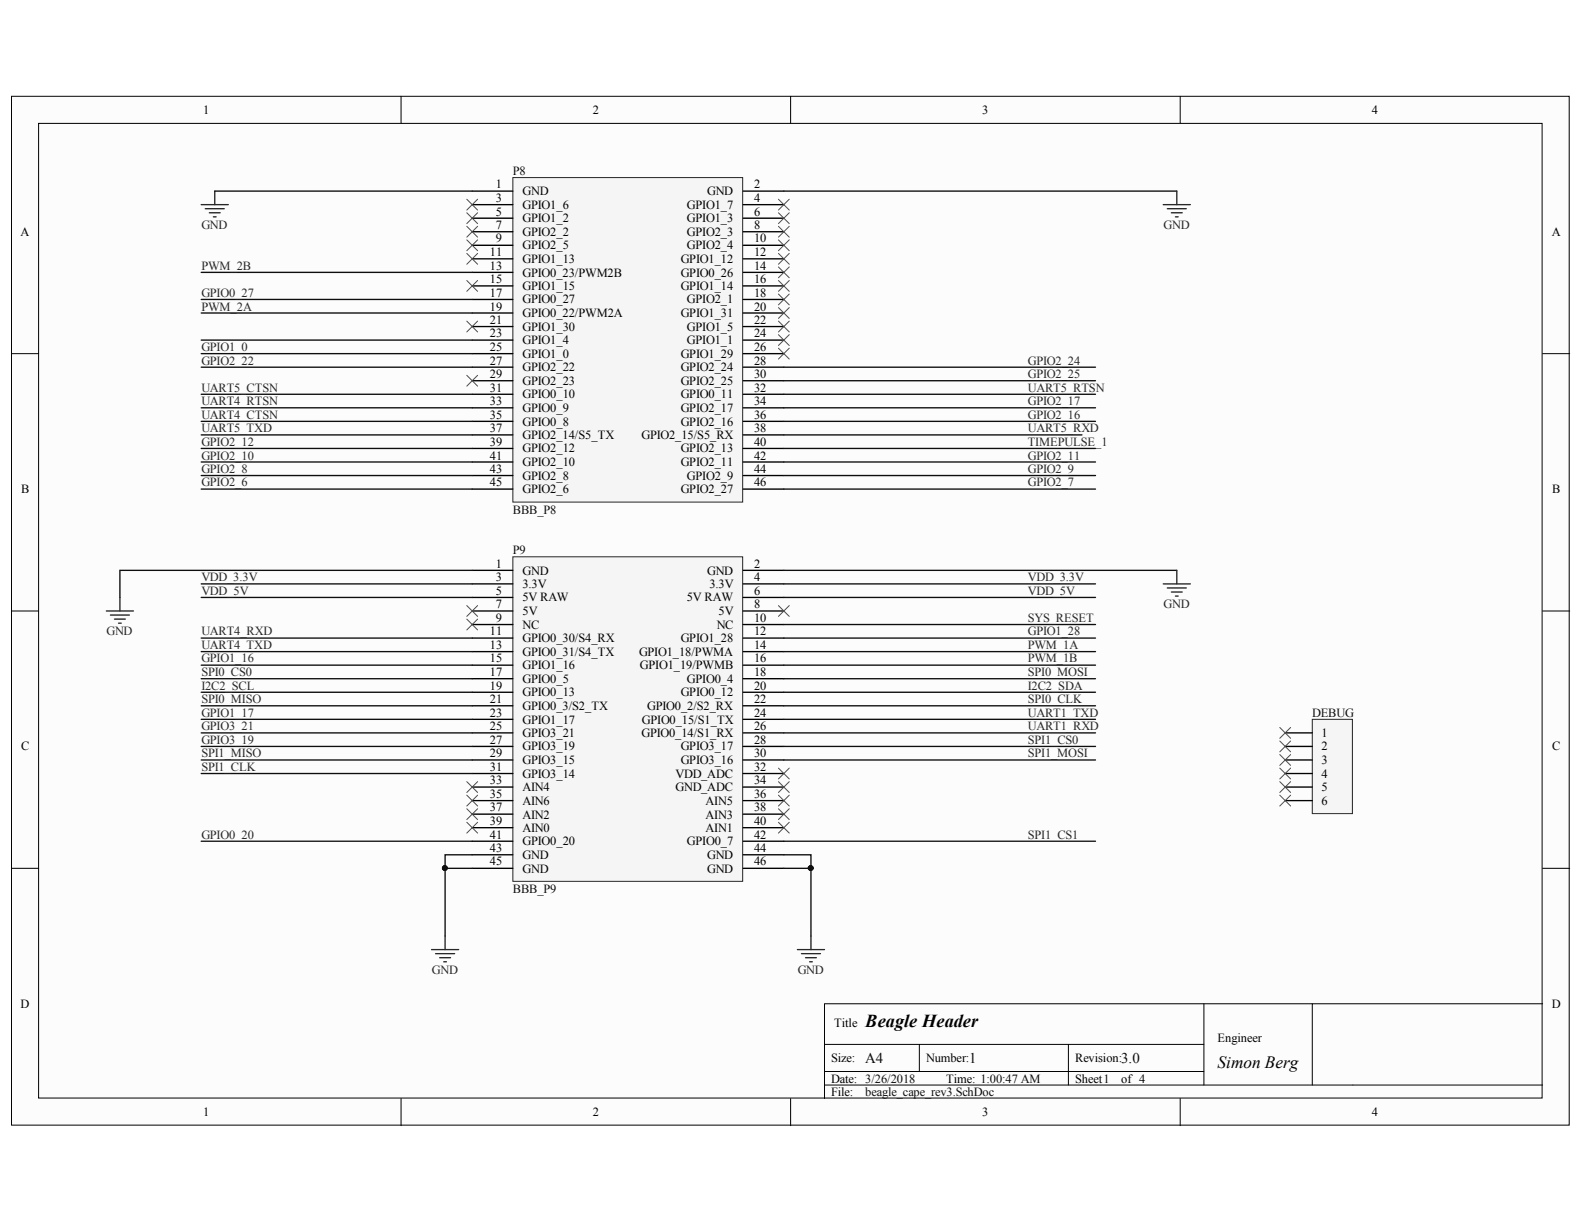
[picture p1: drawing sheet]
<svg xmlns="http://www.w3.org/2000/svg" width="279mm" height="216mm" viewBox="0 0 279 216" stroke-linecap="round" stroke-linejoin="round" font-family="sans-serif">
<defs><g id="words">
<text font-size="3.2" x="152.6" y="181.1">Beagle Header</text>
<text font-size="3" x="214.8" y="188.3">Simon Berg</text>
<g font-size="2.6" fill="#0e0e0e">
<text x="152.6" y="187.5">A4</text>
<text x="171" y="187.5">1</text>
<text x="197.8" y="187.5">3.0</text>
</g>
<g font-size="2.2">
<text x="35.9" y="20.1">1</text>
<text x="104.6" y="20.1">2</text>
<text x="173.3" y="20.1">3</text>
<text x="242" y="20.1">4</text>
<text x="87.4" y="33.2">1</text>
<text x="87.4" y="35.7">3</text>
<text x="92.2" y="34.4">GND</text>
<text x="124.7" y="34.4">GND</text>
<text x="133" y="33.2">2</text>
<text x="133" y="35.7">4</text>
<text x="3.6" y="41.6">A</text>
<text x="87.4" y="38">5</text>
<text x="87.4" y="40.4">7</text>
<text x="92.2" y="36.9">GPIO1_6</text>
<text x="92.2" y="39.2">GPIO1_2</text>
<text x="92.2" y="41.6">GPIO2_2</text>
<text x="121.2" y="36.9">GPIO1_7</text>
<text x="121.2" y="39.2">GPIO1_3</text>
<text x="121.2" y="41.6">GPIO2_3</text>
<text x="133" y="38">6</text>
<text x="133" y="40.4">8</text>
<text x="273.7" y="41.6">A</text>
<text x="86.4" y="45.2">11</text>
<text x="86.4" y="47.6">13</text>
<text x="87.4" y="42.8">9</text>
<text x="92.2" y="44">GPIO2_5</text>
<text x="92.2" y="46.4">GPIO1_13</text>
<text x="120.1" y="46.4">GPIO1_12</text>
<text x="121.2" y="44">GPIO2_4</text>
<text x="133" y="42.8">10</text>
<text x="133" y="45.2">12</text>
<text x="133" y="47.6">14</text>
<text x="86.4" y="50">15</text>
<text x="86.4" y="52.3">17</text>
<text x="92.2" y="48.8">GPIO0_23/PWM2B</text>
<text x="92.2" y="51.1">GPIO1_15</text>
<text x="92.2" y="53.5">GPIO0_27</text>
<text x="120.1" y="48.8">GPIO0_26</text>
<text x="120.1" y="51.1">GPIO1_14</text>
<text x="121.2" y="53.5">GPIO2_1</text>
<text x="133" y="50">16</text>
<text x="133" y="52.3">18</text>
<text x="86.4" y="54.8">19</text>
<text x="86.4" y="57.1">21</text>
<text x="86.4" y="59.5">23</text>
<text x="92.2" y="56">GPIO0_22/PWM2A</text>
<text x="92.2" y="58.3">GPIO1_30</text>
<text x="120.1" y="56">GPIO1_31</text>
<text x="121.2" y="58.3">GPIO1_5</text>
<text x="133" y="54.8">20</text>
<text x="133" y="57.1">22</text>
<text x="133" y="59.5">24</text>
<text x="86.4" y="61.9">25</text>
<text x="86.4" y="64.3">27</text>
<text x="92.2" y="60.7">GPIO1_4</text>
<text x="92.2" y="63.1">GPIO1_0</text>
<text x="92.2" y="65.5">GPIO2_22</text>
<text x="120.1" y="63.1">GPIO1_29</text>
<text x="120.1" y="65.5">GPIO2_24</text>
<text x="121.2" y="60.7">GPIO1_1</text>
<text x="133" y="61.9">26</text>
<text x="133" y="64.3">28</text>
<text x="86.4" y="66.7">29</text>
<text x="86.4" y="69.1">31</text>
<text x="86.4" y="71.4">33</text>
<text x="92.2" y="67.9">GPIO2_23</text>
<text x="92.2" y="70.2">GPIO0_10</text>
<text x="120.1" y="67.9">GPIO2_25</text>
<text x="120.1" y="70.2">GPIO0_11</text>
<text x="133" y="66.7">30</text>
<text x="133" y="69.1">32</text>
<text x="133" y="71.4">34</text>
<text x="86.4" y="73.9">35</text>
<text x="86.4" y="76.2">37</text>
<text x="92.2" y="72.7">GPIO0_9</text>
<text x="92.2" y="75.1">GPIO0_8</text>
<text x="92.2" y="77.4">GPIO2_14/S5_TX</text>
<text x="113.1" y="77.4">GPIO2_15/S5_RX</text>
<text x="120.1" y="72.7">GPIO2_17</text>
<text x="120.1" y="75.1">GPIO2_16</text>
<text x="133" y="73.9">36</text>
<text x="133" y="76.2">38</text>
<text x="86.4" y="78.6">39</text>
<text x="86.4" y="81.1">41</text>
<text x="86.4" y="83.4">43</text>
<text x="92.2" y="79.8">GPIO2_12</text>
<text x="92.2" y="82.2">GPIO2_10</text>
<text x="120.1" y="79.8">GPIO2_13</text>
<text x="120.1" y="82.2">GPIO2_11</text>
<text x="133" y="78.6">40</text>
<text x="133" y="81.1">42</text>
<text x="133" y="83.4">44</text>
<text x="3.7" y="87">B</text>
<text x="86.4" y="85.8">45</text>
<text x="92.2" y="84.6">GPIO2_8</text>
<text x="92.2" y="87">GPIO2_6</text>
<text x="120.1" y="87">GPIO2_27</text>
<text x="121.2" y="84.6">GPIO2_9</text>
<text x="133" y="85.8">46</text>
<text x="273.8" y="87">B</text>
<text x="87.4" y="100.2">1</text>
<text x="92.2" y="101.4">GND</text>
<text x="124.7" y="101.4">GND</text>
<text x="133" y="100.2">2</text>
<text x="87.4" y="102.5">3</text>
<text x="87.4" y="104.9">5</text>
<text x="87.4" y="107.3">7</text>
<text x="92.2" y="103.7">3.3V</text>
<text x="92.2" y="106.1">5V RAW</text>
<text x="121.2" y="106.1">5V RAW</text>
<text x="125.1" y="103.7">3.3V</text>
<text x="133" y="102.5">4</text>
<text x="133" y="104.9">6</text>
<text x="133" y="107.3">8</text>
<text x="86.4" y="112.1">11</text>
<text x="87.4" y="109.7">9</text>
<text x="92.2" y="108.5">5V</text>
<text x="92.2" y="110.9">NC</text>
<text x="92.2" y="113.3">GPIO0_30/S4_RX</text>
<text x="120.1" y="113.3">GPIO1_28</text>
<text x="126.4" y="110.9">NC</text>
<text x="126.8" y="108.5">5V</text>
<text x="133" y="109.7">10</text>
<text x="133" y="112.1">12</text>
<text x="86.4" y="114.5">13</text>
<text x="86.4" y="116.8">15</text>
<text x="86.4" y="119.3">17</text>
<text x="92.2" y="115.6">GPIO0_31/S4_TX</text>
<text x="92.2" y="118.1">GPIO1_16</text>
<text x="112.7" y="115.6">GPIO1_18/PWMA</text>
<text x="112.9" y="118.1">GPIO1_19/PWMB</text>
<text x="133" y="114.5">14</text>
<text x="133" y="116.8">16</text>
<text x="133" y="119.3">18</text>
<text x="86.4" y="121.6">19</text>
<text x="86.4" y="124">21</text>
<text x="92.2" y="120.5">GPIO0_5</text>
<text x="92.2" y="122.8">GPIO0_13</text>
<text x="92.2" y="125.2">GPIO0_3/S2_TX</text>
<text x="114.2" y="125.2">GPIO0_2/S2_RX</text>
<text x="120.1" y="122.8">GPIO0_12</text>
<text x="121.2" y="120.5">GPIO0_4</text>
<text x="133" y="121.6">20</text>
<text x="133" y="124">22</text>
<text x="86.4" y="126.5">23</text>
<text x="86.4" y="128.8">25</text>
<text x="86.4" y="131.2">27</text>
<text x="92.2" y="127.6">GPIO1_17</text>
<text x="92.2" y="130">GPIO3_21</text>
<text x="113.1" y="130">GPIO0_14/S1_RX</text>
<text x="113.2" y="127.6">GPIO0_15/S1_TX</text>
<text x="133" y="126.5">24</text>
<text x="133" y="128.8">26</text>
<text x="133" y="131.2">28</text>
<text x="233.1" y="130">1</text>
<text x="3.7" y="132.4">C</text>
<text x="86.4" y="133.6">29</text>
<text x="86.4" y="136">31</text>
<text x="92.2" y="132.4">GPIO3_19</text>
<text x="92.2" y="134.7">GPIO3_15</text>
<text x="92.2" y="137.2">GPIO3_14</text>
<text x="119.1" y="137.2">VDD_ADC</text>
<text x="120.1" y="132.4">GPIO3_17</text>
<text x="120.1" y="134.7">GPIO3_16</text>
<text x="133" y="133.6">30</text>
<text x="133" y="136">32</text>
<text x="233.1" y="132.4">2</text>
<text x="233.1" y="134.7">3</text>
<text x="233.1" y="137.2">4</text>
<text x="273.8" y="132.4">C</text>
<text x="86.4" y="138.4">33</text>
<text x="86.4" y="140.7">35</text>
<text x="86.4" y="143.1">37</text>
<text x="92.2" y="139.6">AIN4</text>
<text x="92.2" y="141.9">AIN6</text>
<text x="119.1" y="139.6">GND_ADC</text>
<text x="124.5" y="141.9">AIN5</text>
<text x="133" y="138.4">34</text>
<text x="133" y="140.7">36</text>
<text x="133" y="143.1">38</text>
<text x="233.1" y="139.6">5</text>
<text x="233.1" y="141.9">6</text>
<text x="86.4" y="145.6">39</text>
<text x="86.4" y="147.9">41</text>
<text x="92.2" y="144.4">AIN2</text>
<text x="92.2" y="146.7">AIN0</text>
<text x="92.2" y="149.1">GPIO0_20</text>
<text x="121.2" y="149.1">GPIO0_7</text>
<text x="124.5" y="144.4">AIN3</text>
<text x="124.5" y="146.7">AIN1</text>
<text x="133" y="145.6">40</text>
<text x="133" y="147.9">42</text>
<text x="86.4" y="150.3">43</text>
<text x="86.4" y="152.7">45</text>
<text x="92.2" y="151.5">GND</text>
<text x="92.2" y="153.9">GND</text>
<text x="124.7" y="151.5">GND</text>
<text x="124.7" y="153.9">GND</text>
<text x="133" y="150.3">44</text>
<text x="133" y="152.7">46</text>
<text x="3.6" y="177.8">D</text>
<text x="273.7" y="177.8">D</text>
<text x="147.1" y="181.1">Title</text>
<text x="214.8" y="183.8">Engineer</text>
<text x="146.6" y="187.3">Size:</text>
<text x="146.6" y="190.9">Date: 3/26/2018</text>
<text x="163.4" y="187.3">Number:</text>
<text x="166.9" y="190.9">Time: 1:00:47 AM</text>
<text x="189.7" y="187.3">Revision:</text>
<text x="189.7" y="190.9">Sheet1</text>
<text x="197.8" y="190.9">of 4</text>
<text x="35.9" y="196.9">1</text>
<text x="104.6" y="196.9">2</text>
<text x="146.6" y="193.3">File:</text>
<text x="173.3" y="196.9">3</text>
<text x="242" y="196.9">4</text>
</g>
<g font-size="2.2" fill="#0e0e0e">
<text x="90.5" y="30.9">P8</text>
<text x="90.5" y="90.6">BBB_P8</text>
<text x="90.5" y="97.7">P9</text>
<text x="231.4" y="126.5">DEBUG</text>
<text x="90.5" y="157.5">BBB_P9</text>
<text x="152.6" y="193.3">beagle_cape_rev3.SchDoc</text>
</g>
<g font-size="2.2" fill="#262626">
<text x="35.5" y="40.4">GND</text>
<text x="205.2" y="40.4">GND</text>
<text x="35.5" y="47.6">PWM_2B</text>
<text x="35.5" y="52.3">GPIO0_27</text>
<text x="35.5" y="54.8">PWM_2A</text>
<text x="35.5" y="61.9">GPIO1_0</text>
<text x="35.5" y="64.3">GPIO2_22</text>
<text x="181.3" y="64.3">GPIO2_24</text>
<text x="35.5" y="69.1">UART5_CTSN</text>
<text x="35.5" y="71.4">UART4_RTSN</text>
<text x="181.3" y="66.7">GPIO2_25</text>
<text x="181.3" y="69.1">UART5_RTSN</text>
<text x="181.3" y="71.4">GPIO2_17</text>
<text x="35.5" y="73.9">UART4_CTSN</text>
<text x="35.5" y="76.2">UART5_TXD</text>
<text x="181.3" y="76.2">UART5_RXD</text>
<text x="181.3" y="73.9">GPIO2_16</text>
<text x="35.5" y="78.6">GPIO2_12</text>
<text x="35.5" y="81.1">GPIO2_10</text>
<text x="35.5" y="83.4">GPIO2_8</text>
<text x="181.3" y="78.6">TIMEPULSE_1</text>
<text x="181.3" y="81.1">GPIO2_11</text>
<text x="181.3" y="83.4">GPIO2_9</text>
<text x="35.5" y="85.8">GPIO2_6</text>
<text x="181.3" y="85.8">GPIO2_7</text>
<text x="35.5" y="102.5">VDD_3.3V</text>
<text x="35.5" y="104.9">VDD_5V</text>
<text x="181.3" y="102.5">VDD_3.3V</text>
<text x="181.3" y="104.9">VDD_5V</text>
<text x="205.2" y="107.3">GND</text>
<text x="18.8" y="112.1">GND</text>
<text x="35.5" y="112.1">UART4_RXD</text>
<text x="181.3" y="109.7">SYS_RESET</text>
<text x="181.3" y="112.1">GPIO1_28</text>
<text x="35.5" y="114.5">UART4_TXD</text>
<text x="35.5" y="116.8">GPIO1_16</text>
<text x="35.5" y="119.3">SPI0_CS0</text>
<text x="181.3" y="114.5">PWM_1A</text>
<text x="181.3" y="116.8">PWM_1B</text>
<text x="181.3" y="119.3">SPI0_MOSI</text>
<text x="35.5" y="121.6">I2C2_SCL</text>
<text x="35.5" y="124">SPI0_MISO</text>
<text x="181.3" y="121.6">I2C2_SDA</text>
<text x="181.3" y="124">SPI0_CLK</text>
<text x="35.5" y="128.8">GPIO3_21</text>
<text x="35.5" y="131.2">GPIO3_19</text>
<text x="35.5" y="126.5">GPIO1_17</text>
<text x="181.3" y="126.5">UART1_TXD</text>
<text x="181.3" y="128.8">UART1_RXD</text>
<text x="181.3" y="131.2">SPI1_CS0</text>
<text x="35.5" y="133.6">SPI1_MISO</text>
<text x="35.5" y="136">SPI1_CLK</text>
<text x="181.3" y="133.6">SPI1_MOSI</text>
<text x="35.5" y="147.9">GPIO0_20</text>
<text x="181.3" y="147.9">SPI1_CS1</text>
<text x="76.2" y="171.8">GND</text>
<text x="140.7" y="171.8">GND</text>
</g>
</g></defs>
<g fill="#fcfcfc" stroke="#000" stroke-width=".18">
<path d="M2 17h274.8v181.5h-274.8z"/>
<path d="M6.8 21.8h265.2v171.9h-265.2z"/>
</g>
<g fill="none" stroke="#000" stroke-width=".18">
<path d="M70.7 17v4.8M139.5 17v4.8M208.2 17v4.8M2 62.4h4.8M272.1 62.4h4.8M2 107.8h4.8M272.1 107.8h4.8M2 153.2h4.8M272.1 153.2h4.8M212.4 177.1v14.3M231.5 177.1h-86.1v16.7M272.1 177.1h-40.6v14.3"/>
<path d="M70.7 193.8v4.8M139.5 193.8v4.8M145.4 184.2h67M145.4 191.4h126.7M145.4 189h67M162.2 184.2v4.8M188.5 184.2v7.2M208.2 193.8v4.8"/>
</g>
<path d="M90.5 31.3h40.5v57.3h-40.5z" fill="#f5f5f5" stroke="#262626" stroke-width=".18"/>
<g fill="none" stroke="#000" stroke-width=".24">
<path d="M83.3 33.7h7.2M83.3 36.1h7.2M83.3 38.5h7.2M131.1 33.7h7.2M131.1 36.1h7.2M131.1 38.5h7.2M83.3 40.9h7.2M83.3 43.3h7.2M83.3 45.7h7.2M83.3 48h7.2M83.3 50.4h7.2M83.3 52.8h7.2"/>
<path d="M83.3 55.2h7.2M83.3 57.6h7.2M83.3 60h7.2M131.1 40.9h7.2M131.1 43.3h7.2M131.1 45.7h7.2M131.1 48h7.2M131.1 50.4h7.2M131.1 52.8h7.2M131.1 55.2h7.2M131.1 57.6h7.2M131.1 60h7.2"/>
<path d="M83.3 62.4h7.2M83.3 64.8h7.2M83.3 67.2h7.2M83.3 69.5h7.2M83.3 71.9h7.2M83.3 74.3h7.2M83.3 76.7h7.2M83.3 79.1h7.2M131.1 62.4h7.2M131.1 64.8h7.2M131.1 67.2h7.2M131.1 69.5h7.2"/>
<path d="M131.1 71.9h7.2M131.1 74.3h7.2M131.1 76.7h7.2M131.1 79.1h7.2M83.3 81.5h7.2M83.3 83.9h7.2M83.3 86.3h7.2M131.1 81.5h7.2M131.1 83.9h7.2M131.1 86.3h7.2"/>
</g>
<path d="M90.5 98.2h40.5v57.3h-40.5z" fill="#f5f5f5" stroke="#262626" stroke-width=".18"/>
<g fill="none" stroke="#000" stroke-width=".24">
<path d="M83.3 100.6h7.2M83.3 103h7.2M83.3 105.4h7.2M83.3 107.8h7.2M83.3 110.2h7.2M83.3 112.5h7.2M83.3 114.9h7.2M83.3 117.3h7.2M83.3 119.7h7.2M131.1 100.6h7.2M131.1 103h7.2M131.1 105.4h7.2"/>
<path d="M131.1 107.8h7.2M131.1 110.2h7.2M131.1 112.5h7.2M131.1 114.9h7.2M131.1 117.3h7.2M131.1 119.7h7.2M83.3 122.1h7.2M83.3 124.5h7.2M83.3 126.9h7.2M83.3 129.3h7.2M83.3 131.7h7.2M83.3 134.1h7.2"/>
<path d="M83.3 136.4h7.2M83.3 138.8h7.2M131.1 122.1h7.2M131.1 124.5h7.2M131.1 126.9h7.2M131.1 129.3h7.2M131.1 131.7h7.2M131.1 134.1h7.2M131.1 136.4h7.2M131.1 138.8h7.2M83.3 141.2h7.2M83.3 143.6h7.2"/>
<path d="M83.3 146h7.2M83.3 148.4h7.2M83.3 150.8h7.2M83.3 153.2h7.2M131.1 141.2h7.2M131.1 143.6h7.2M131.1 146h7.2M131.1 148.4h7.2M131.1 150.8h7.2M131.1 153.2h7.2"/>
</g>
<g fill="none" stroke="#0e0e0e" stroke-width=".24">
<path d="M37.9 33.7h45.4M138.3 33.7h69.3M35.5 48h47.8M35.5 52.8h47.8M35.5 55.2h47.8M35.5 60h47.8M35.5 69.5h47.8M35.5 71.9h47.8M35.5 74.3h47.8M35.5 76.7h47.8M35.5 79.1h47.8M35.5 62.4h47.8"/>
<path d="M35.5 64.8h47.8M138.3 76.7h52.5M138.3 79.1h54.9M35.5 81.5h47.8M35.5 83.9h47.8M35.5 86.3h47.8M138.3 81.5h54.9M138.3 83.9h54.9M138.3 86.3h54.9M35.5 103h47.8M35.5 105.4h47.8M35.5 112.5h47.8"/>
<path d="M35.5 114.9h47.8M35.5 117.3h47.8M35.5 119.7h47.8M83.3 100.6h-62.2v4.8M138.3 100.6h69.3M138.3 103h54.9M138.3 105.4h54.9M138.3 110.2h54.9M138.3 112.5h54.9M138.3 114.9h54.9M138.3 117.3h54.9M138.3 119.7h54.9"/>
<path d="M35.5 122.1h47.8M35.5 124.5h47.8M35.5 129.3h47.8M35.5 131.7h47.8M35.5 134.1h47.8M35.5 126.9h47.8M35.5 136.4h47.8M138.3 122.1h54.9M138.3 124.5h54.9M138.3 129.3h54.9M138.3 131.7h54.9M138.3 134.1h54.9"/>
<path d="M138.3 126.9h54.9M35.5 148.4h47.8M83.3 150.8h-4.8v2.4h4.8M138.3 148.4h54.9"/>
</g>
<g fill="none" stroke="#262626" stroke-width=".24">
<path d="M35.5 36.1h4.8M36.2 36.8h3.4M36.9 37.5h1.9M37.6 38.2h.5M37.9 33.7v2.4M205.2 36.1h4.8M205.9 36.8h3.3M206.6 37.5h1.9M207.3 38.2h.5M207.6 33.7v2.4M18.8 107.8h4.7M19.5 108.5h3.3"/>
<path d="M20.2 109.2h1.9M20.9 109.9h.5M21.1 105.4v2.4M205.2 103h4.8M205.9 103.7h3.3M206.6 104.4h1.9M207.3 105.1h.5M207.6 100.6v2.4M76.1 167.5h4.8M76.8 168.2h3.4M77.6 168.9h1.9M78.3 169.6h.5"/>
<path d="M78.5 165.1v2.4M140.7 167.5h4.7M141.4 168.2h3.3M142.1 168.9h1.9M142.8 169.6h.5M143 165.1v2.4"/>
</g>
<circle cx="78.5" cy="153.1" r=".43" fill="#0e0e0e" stroke="#0e0e0e" stroke-width=".18"/>
<path d="M231.5 126.9h7v16.6h-7z" fill="#f5f5f5" stroke="#262626" stroke-width=".18"/>
<path d="M226.7 129.3h4.8M226.7 131.7h4.8M226.7 134.1h4.8M226.7 136.4h4.8M226.7 138.8h4.8M226.7 141.2h4.8" fill="none" stroke="#000" stroke-width=".24"/>
<path d="M138.3 74.3h54.9M138.3 71.9h54.9M138.3 69.5h54.9M138.3 67.2h54.9M138.3 64.8h54.9M78.5 153.2v11.9M138.3 150.8h4.7v2.4M138.3 153.2h4.7v11.9" fill="none" stroke="#0e0e0e" stroke-width=".24"/>
<g fill="#0e0e0e" stroke="#0e0e0e" stroke-width=".18">
<circle cx="78.5" cy="153.1" r=".43"/>
<circle cx="143" cy="153.1" r=".43"/>
</g>
<g fill="none" stroke="#4c4c4c" stroke-width=".18">
<path d="M82.3 39.9l1.9 1.9M82.3 37.5l1.9 1.9M82.3 35.1l1.9 2M84.2 39.9l-1.9 1.9M84.2 37.5l-1.9 1.9M84.2 35.1l-1.9 2M137.3 35.1l1.9 2M137.3 37.5l1.9 1.9M137.3 39.9l1.9 1.9M139.2 35.1l-1.9 2M139.2 37.5l-1.9 1.9M139.2 39.9l-1.9 1.9"/>
<path d="M82.3 44.7l1.9 1.9M82.3 42.3l1.9 1.9M82.3 56.6l1.9 2M82.3 49.5l1.9 1.9M84.2 44.7l-1.9 1.9M84.2 42.3l-1.9 1.9M84.2 56.6l-1.9 2M84.2 49.5l-1.9 1.9M137.3 42.3l1.9 1.9M137.3 44.7l1.9 1.9M137.3 47.1l1.9 1.9M137.3 49.5l1.9 1.9"/>
<path d="M137.3 51.9l1.9 1.9M137.3 54.3l1.9 1.9M137.3 56.6l1.9 2M137.3 59l1.9 1.9M139.2 42.3l-1.9 1.9M139.2 44.7l-1.9 1.9M139.2 47.1l-1.9 1.9M139.2 49.5l-1.9 1.9M139.2 51.9l-1.9 1.9M139.2 54.3l-1.9 1.9M139.2 56.6l-1.9 2M139.2 59l-1.9 1.9"/>
<path d="M82.3 66.2l1.9 1.9M84.2 66.2l-1.9 1.9M137.3 61.4l1.9 1.9M139.2 61.4l-1.9 1.9M82.3 106.8l1.9 1.9M82.3 109.2l1.9 1.9M84.2 106.8l-1.9 1.9M84.2 109.2l-1.9 1.9M137.3 106.8l1.9 1.9M139.2 106.8l-1.9 1.9M82.3 137.9l1.9 1.9M84.2 137.9l-1.9 1.9"/>
<path d="M137.3 135.5l1.9 1.9M137.3 137.9l1.9 1.9M139.2 135.5l-1.9 1.9M139.2 137.9l-1.9 1.9M225.7 128.3l2 1.9M225.7 130.7l2 1.9M225.7 133.1l2 1.9M225.7 135.5l2 1.9M225.7 137.9l2 1.9M227.7 128.3l-2 1.9M227.7 130.7l-2 1.9M227.7 133.1l-2 1.9"/>
<path d="M227.7 135.5l-2 1.9M227.7 137.9l-2 1.9M82.3 145l1.9 2M82.3 142.7l1.9 1.9M82.3 140.3l1.9 1.9M84.2 145l-1.9 2M84.2 142.7l-1.9 1.9M84.2 140.3l-1.9 1.9M137.3 140.3l1.9 1.9M137.3 142.7l1.9 1.9M137.3 145l1.9 2M139.2 140.3l-1.9 1.9"/>
<path d="M139.2 142.7l-1.9 1.9M139.2 145l-1.9 2M225.7 140.3l2 1.9M227.7 140.3l-2 1.9"/>
</g>
<use href="#words"/>
</svg>
